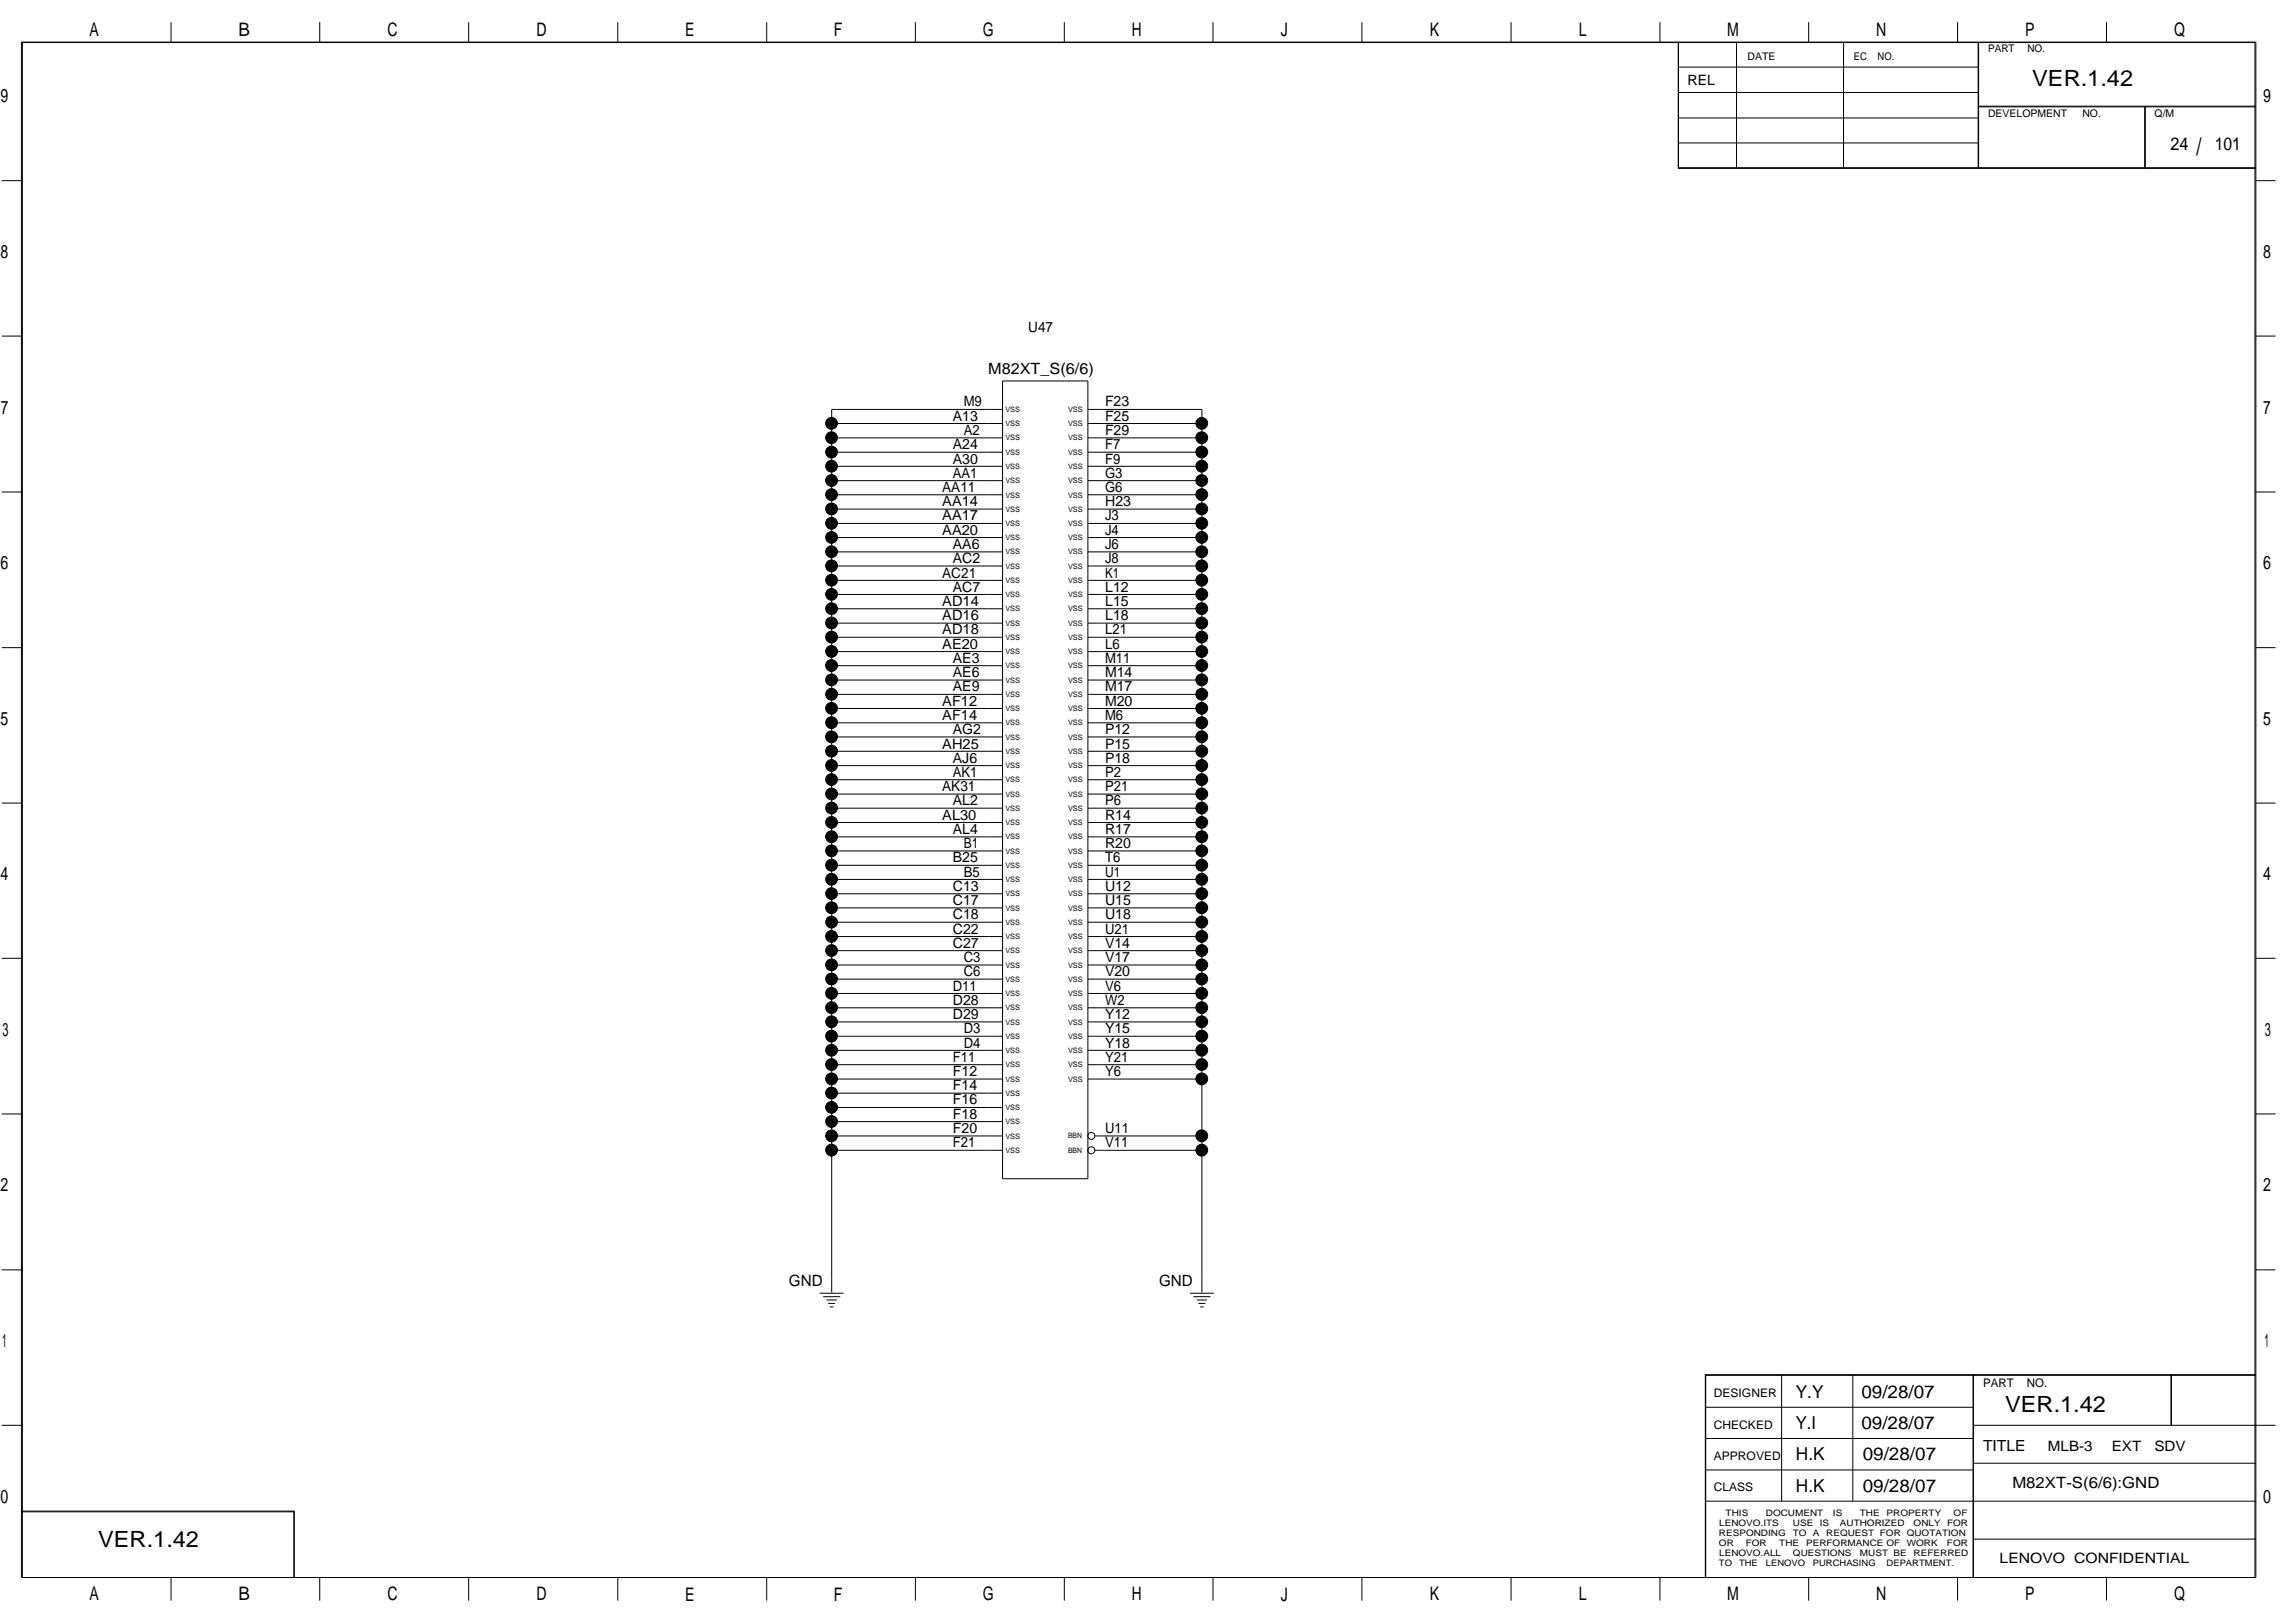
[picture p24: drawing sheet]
<svg xmlns="http://www.w3.org/2000/svg" width="420mm" height="297mm" viewBox="0 0 420 297" stroke-linecap="round" stroke-linejoin="round" font-family="sans-serif">
<defs><g id="words">
<text font-size="4.4" x="402.1" y="28.4">/</text>
<g font-size="4.1">
<text x="372.1" y="15.7">VER.1.42</text>
<text x="367.1" y="258.4">VER.1.42</text>
<text x="18" y="283.2">VER.1.42</text>
</g>
<g font-size="3.4">
<text x="16.4" y="6.6">A</text>
<text x="43.6" y="6.6">B</text>
<text x="70.9" y="6.6">C</text>
<text x="98.2" y="6.6">D</text>
<text x="125.4" y="6.6">E</text>
<text x="152.7" y="6.6">F</text>
<text x="179.9" y="6.6">G</text>
<text x="207.2" y="6.6">H</text>
<text x="234.5" y="6.6">J</text>
<text x="261.8" y="6.6">K</text>
<text x="289" y="6.6">L</text>
<text x="316.2" y="6.6">M</text>
<text x="343.5" y="6.6">N</text>
<text x="370.8" y="6.6">P</text>
<text x="398" y="6.6">Q</text>
<text x=".1" y="18.8">9</text>
<text x="414.3" y="18.8">9</text>
<text x=".1" y="47.2">8</text>
<text x="414.3" y="47.2">8</text>
<text x=".2" y="75.7">7</text>
<text x="414.3" y="75.7">7</text>
<text x=".1" y="104.2">6</text>
<text x="414.3" y="104.2">6</text>
<text x=".1" y="132.7">5</text>
<text x="414.3" y="132.7">5</text>
<text x=".1" y="161.1">4</text>
<text x="414.3" y="161.1">4</text>
<text x=".5" y="189.6">3</text>
<text x="414.6" y="189.6">3</text>
<text x=".1" y="218.1">2</text>
<text x="414.3" y="218.1">2</text>
<text x=".4" y="246.6">1</text>
<text x="414.6" y="246.6">1</text>
<text x=".1" y="275.1">0</text>
<text x="414.3" y="275.1">0</text>
<text x="16.4" y="292.9">A</text>
<text x="43.6" y="292.9">B</text>
<text x="70.9" y="292.9">C</text>
<text x="98.2" y="292.9">D</text>
<text x="125.4" y="292.9">E</text>
<text x="152.7" y="292.9">F</text>
<text x="179.9" y="292.9">G</text>
<text x="207.2" y="292.9">H</text>
<text x="234.5" y="292.9">J</text>
<text x="261.8" y="292.9">K</text>
<text x="289" y="292.9">L</text>
<text x="316.2" y="292.9">M</text>
<text x="343.5" y="292.9">N</text>
<text x="370.8" y="292.9">P</text>
<text x="398" y="292.9">Q</text>
</g>
<g font-size="3.3">
<text x="397.4" y="27.4">24</text>
<text x="405.5" y="27.4">101</text>
<text x="328.7" y="255.8">Y.Y</text>
<text x="340.8" y="255.8">09/28/07</text>
<text x="328.7" y="261.6">Y.I</text>
<text x="340.8" y="261.6">09/28/07</text>
<text x="328.8" y="267.3">H.K</text>
<text x="341" y="267.3">09/28/07</text>
<text x="328.8" y="273">H.K</text>
<text x="341" y="273">09/28/07</text>
</g>
<g font-size="2.8">
<text x="180.9" y="68.4">M82XT_S(6/6)</text>
<text x="144.4" y="235.3">GND</text>
<text x="212.2" y="235.3">GND</text>
<text x="363" y="265.6">TITLE</text>
<text x="368.4" y="272.3">M82XT-S(6/6):GND</text>
</g>
<g font-size="2.6">
<text x="308.9" y="15.5">REL</text>
<text x="188.2" y="60.8">U47</text>
<text x="174.4" y="77">A13</text>
<text x="176.4" y="74.4">M9</text>
<text x="202.3" y="77">F25</text>
<text x="202.3" y="74.4">F23</text>
<text x="174.4" y="82.2">A24</text>
<text x="176.4" y="79.6">A2</text>
<text x="202.3" y="82.2">F7</text>
<text x="202.3" y="79.6">F29</text>
<text x="174.4" y="87.4">AA1</text>
<text x="174.4" y="84.8">A30</text>
<text x="202.3" y="87.4">G3</text>
<text x="202.3" y="84.8">F9</text>
<text x="172.5" y="95.2">AA17</text>
<text x="172.5" y="92.7">AA14</text>
<text x="172.5" y="90">AA11</text>
<text x="202.3" y="95.2">J3</text>
<text x="202.3" y="90">G6</text>
<text x="202.3" y="92.7">H23</text>
<text x="172.5" y="97.9">AA20</text>
<text x="174.4" y="100.5">AA6</text>
<text x="202.3" y="100.5">J6</text>
<text x="202.3" y="97.9">J4</text>
<text x="172.5" y="105.7">AC21</text>
<text x="174.4" y="103.1">AC2</text>
<text x="202.3" y="103.1">J8</text>
<text x="202.3" y="105.7">K1</text>
<text x="172.5" y="113.5">AD16</text>
<text x="172.5" y="110.9">AD14</text>
<text x="174.4" y="108.3">AC7</text>
<text x="202.3" y="113.5">L18</text>
<text x="202.3" y="110.9">L15</text>
<text x="202.3" y="108.3">L12</text>
<text x="172.5" y="118.7">AE20</text>
<text x="172.5" y="116.1">AD18</text>
<text x="202.3" y="118.7">L6</text>
<text x="202.3" y="116.1">L21</text>
<text x="174.4" y="124">AE6</text>
<text x="174.4" y="121.3">AE3</text>
<text x="202.3" y="124">M14</text>
<text x="202.3" y="121.3">M11</text>
<text x="172.5" y="131.7">AF14</text>
<text x="172.5" y="129.2">AF12</text>
<text x="174.4" y="126.5">AE9</text>
<text x="202.3" y="131.7">M6</text>
<text x="202.3" y="129.2">M20</text>
<text x="202.3" y="126.5">M17</text>
<text x="172.5" y="137">AH25</text>
<text x="174.4" y="134.4">AG2</text>
<text x="202.3" y="137">P15</text>
<text x="202.3" y="134.4">P12</text>
<text x="174.4" y="142.2">AK1</text>
<text x="174.4" y="139.6">AJ6</text>
<text x="202.3" y="142.2">P2</text>
<text x="202.3" y="139.6">P18</text>
<text x="172.5" y="144.8">AK31</text>
<text x="174.4" y="147.4">AL2</text>
<text x="202.3" y="147.4">P6</text>
<text x="202.3" y="144.8">P21</text>
<text x="172.5" y="150">AL30</text>
<text x="174.4" y="152.6">AL4</text>
<text x="176.4" y="155.2">B1</text>
<text x="202.3" y="155.2">R20</text>
<text x="202.3" y="152.6">R17</text>
<text x="202.3" y="150">R14</text>
<text x="174.4" y="157.8">B25</text>
<text x="176.4" y="160.4">B5</text>
<text x="202.3" y="160.4">U1</text>
<text x="202.3" y="157.8">T6</text>
<text x="174.4" y="165.7">C17</text>
<text x="174.4" y="163.1">C13</text>
<text x="202.3" y="165.7">U15</text>
<text x="202.3" y="163.1">U12</text>
<text x="174.4" y="173.5">C27</text>
<text x="174.4" y="170.9">C22</text>
<text x="174.4" y="168.3">C18</text>
<text x="202.3" y="173.5">V14</text>
<text x="202.3" y="170.9">U21</text>
<text x="202.3" y="168.3">U18</text>
<text x="176.4" y="178.7">C6</text>
<text x="176.4" y="176.1">C3</text>
<text x="202.3" y="178.7">V20</text>
<text x="202.3" y="176.1">V17</text>
<text x="174.4" y="183.9">D28</text>
<text x="174.4" y="181.3">D11</text>
<text x="202.3" y="183.9">W2</text>
<text x="202.3" y="181.3">V6</text>
<text x="174.4" y="186.5">D29</text>
<text x="176.4" y="191.7">D4</text>
<text x="176.4" y="189.1">D3</text>
<text x="202.3" y="191.7">Y18</text>
<text x="202.3" y="189.1">Y15</text>
<text x="202.3" y="186.5">Y12</text>
<text x="174.4" y="196.9">F12</text>
<text x="174.4" y="194.4">F11</text>
<text x="202.3" y="196.9">Y6</text>
<text x="202.3" y="194.4">Y21</text>
<text x="174.4" y="202.1">F16</text>
<text x="174.4" y="199.6">F14</text>
<text x="174.4" y="210">F21</text>
<text x="174.4" y="207.4">F20</text>
<text x="174.4" y="204.8">F18</text>
<text x="202.3" y="210">V11</text>
<text x="202.3" y="207.4">U11</text>
<text x="374.9" y="265.5">MLB-3</text>
<text x="386.6" y="265.5">EXT</text>
<text x="394.4" y="265.5">SDV</text>
<text x="366.1" y="286.1">LENOVO CONFIDENTIAL</text>
</g>
<g font-size="2.2">
<text x="313.8" y="255.7">DESIGNER</text>
<text x="363" y="253.8">PART</text>
<text x="371.1" y="253.8">NO.</text>
<text x="313.8" y="261.5">CHECKED</text>
<text x="313.8" y="267.2">APPROVED</text>
<text x="313.8" y="272.9">CLASS</text>
</g>
<g font-size="1.9">
<text x="319.9" y="11">DATE</text>
<text x="339.4" y="11">EC</text>
<text x="343.7" y="11">NO.</text>
<text x="364" y="9.5">PART</text>
<text x="371.2" y="9.5">NO.</text>
<text x="364" y="21.3">DEVELOPMENT</text>
<text x="381.2" y="21.3">NO.</text>
<text x="394.5" y="21.3">Q/M</text>
</g>
<g font-size="1.6">
<text x="314.7" y="281.2">RESPONDING</text>
<text x="314.7" y="279.3">LENOVO.ITS</text>
<text x="315.9" y="277.5">THIS</text>
<text x="323.3" y="277.5">DOCUMENT</text>
<text x="328.2" y="281.2">TO</text>
<text x="328.2" y="279.3">USE</text>
<text x="331.9" y="281.2">A</text>
<text x="333.2" y="279.3">IS</text>
<text x="334.3" y="281.2">REQUEST FOR QUOTATION</text>
<text x="335.6" y="277.5">IS</text>
<text x="336.8" y="279.3">AUTHORIZED</text>
<text x="340.5" y="277.5">THE</text>
<text x="345.4" y="277.5">PROPERTY</text>
<text x="350.3" y="279.3">ONLY</text>
<text x="356.5" y="279.3">FOR</text>
<text x="357.7" y="277.5">OF</text>
<text x="314.7" y="286.7">TO</text>
<text x="314.7" y="283">OR</text>
<text x="314.7" y="284.9">LENOVO.ALL</text>
<text x="318.4" y="286.7">THE</text>
<text x="319.6" y="283">FOR</text>
<text x="323.3" y="286.7">LENOVO</text>
<text x="325.7" y="283">THE</text>
<text x="328.2" y="284.9">QUESTIONS</text>
<text x="330.7" y="283">PERFORMANCE OF</text>
<text x="331.9" y="286.7">PURCHASING</text>
<text x="340.5" y="284.9">MUST BE</text>
<text x="345.4" y="286.7">DEPARTMENT.</text>
<text x="349.1" y="283">WORK</text>
<text x="350.3" y="284.9">REFERRED</text>
<text x="356.4" y="283">FOR</text>
</g>
<g font-size="1.4">
<text x="184.1" y="75.4">VSS</text>
<text x="195.5" y="75.4">VSS</text>
<text x="184.1" y="78">VSS</text>
<text x="184.1" y="80.6">VSS</text>
<text x="184.1" y="83.2">VSS</text>
<text x="195.5" y="78">VSS</text>
<text x="195.5" y="80.6">VSS</text>
<text x="195.5" y="83.2">VSS</text>
<text x="184.1" y="85.8">VSS</text>
<text x="184.1" y="88.4">VSS</text>
<text x="195.5" y="85.8">VSS</text>
<text x="195.5" y="88.4">VSS</text>
<text x="184.1" y="91.1">VSS</text>
<text x="184.1" y="93.6">VSS</text>
<text x="195.5" y="91.1">VSS</text>
<text x="195.5" y="93.6">VSS</text>
<text x="184.1" y="96.3">VSS</text>
<text x="184.1" y="98.8">VSS</text>
<text x="184.1" y="101.5">VSS</text>
<text x="195.5" y="96.3">VSS</text>
<text x="195.5" y="98.9">VSS</text>
<text x="195.5" y="101.5">VSS</text>
<text x="184.1" y="104.1">VSS</text>
<text x="184.1" y="106.7">VSS</text>
<text x="195.5" y="104.1">VSS</text>
<text x="195.5" y="106.7">VSS</text>
<text x="184.1" y="109.3">VSS</text>
<text x="184.1" y="111.9">VSS</text>
<text x="195.5" y="109.3">VSS</text>
<text x="195.5" y="111.9">VSS</text>
<text x="184.1" y="114.5">VSS</text>
<text x="184.1" y="117.1">VSS</text>
<text x="184.1" y="119.7">VSS</text>
<text x="195.5" y="114.5">VSS</text>
<text x="195.5" y="117.1">VSS</text>
<text x="195.5" y="119.7">VSS</text>
<text x="184.1" y="122.3">VSS</text>
<text x="184.1" y="124.9">VSS</text>
<text x="195.5" y="122.3">VSS</text>
<text x="195.5" y="124.9">VSS</text>
<text x="184.1" y="127.6">VSS</text>
<text x="184.1" y="130.2">VSS</text>
<text x="195.5" y="127.6">VSS</text>
<text x="195.5" y="130.2">VSS</text>
<text x="184.1" y="132.8">VSS</text>
<text x="184.1" y="135.4">VSS</text>
<text x="184.1" y="138">VSS</text>
<text x="195.5" y="132.8">VSS</text>
<text x="195.5" y="135.4">VSS</text>
<text x="195.5" y="138">VSS</text>
<text x="184.1" y="140.6">VSS</text>
<text x="184.1" y="143.2">VSS</text>
<text x="195.5" y="140.6">VSS</text>
<text x="195.5" y="143.2">VSS</text>
<text x="184.1" y="145.8">VSS</text>
<text x="184.1" y="148.4">VSS</text>
<text x="195.5" y="145.8">VSS</text>
<text x="195.5" y="148.4">VSS</text>
<text x="184.1" y="151">VSS</text>
<text x="184.1" y="153.6">VSS</text>
<text x="195.5" y="151">VSS</text>
<text x="195.5" y="153.6">VSS</text>
<text x="184.1" y="156.2">VSS</text>
<text x="184.1" y="158.8">VSS</text>
<text x="184.1" y="161.5">VSS</text>
<text x="195.5" y="156.2">VSS</text>
<text x="195.5" y="158.8">VSS</text>
<text x="195.5" y="161.5">VSS</text>
<text x="184.1" y="164">VSS</text>
<text x="184.1" y="166.7">VSS</text>
<text x="195.5" y="164">VSS</text>
<text x="195.5" y="166.7">VSS</text>
<text x="184.1" y="169.3">VSS</text>
<text x="184.1" y="171.9">VSS</text>
<text x="195.5" y="169.3">VSS</text>
<text x="195.5" y="171.9">VSS</text>
<text x="184.1" y="174.5">VSS</text>
<text x="184.1" y="177.1">VSS</text>
<text x="184.1" y="179.7">VSS</text>
<text x="195.5" y="174.5">VSS</text>
<text x="195.5" y="177.1">VSS</text>
<text x="195.5" y="179.7">VSS</text>
<text x="184.1" y="182.3">VSS</text>
<text x="184.1" y="184.9">VSS</text>
<text x="195.5" y="182.3">VSS</text>
<text x="195.5" y="184.9">VSS</text>
<text x="184.1" y="187.5">VSS</text>
<text x="184.1" y="190.1">VSS</text>
<text x="195.5" y="187.5">VSS</text>
<text x="195.5" y="190.1">VSS</text>
<text x="184.1" y="192.7">VSS</text>
<text x="184.1" y="195.3">VSS</text>
<text x="184.1" y="198">VSS</text>
<text x="195.5" y="192.7">VSS</text>
<text x="195.5" y="195.3">VSS</text>
<text x="195.5" y="198">VSS</text>
<text x="184.1" y="200.5">VSS</text>
<text x="184.1" y="203.2">VSS</text>
<text x="184.1" y="205.8">VSS</text>
<text x="184.1" y="208.4">VSS</text>
<text x="195.5" y="208.4">BBN</text>
<text x="184.1" y="211">VSS</text>
<text x="195.5" y="211">BBN</text>
</g>
</g></defs>
<g fill="none" stroke="#000" stroke-width=".18">
<path d="M3.9 7.7h409.1v281h-409.1zM31.3 4.1v3.6M58.5 4.1v3.6M85.8 4.1v3.6M113.1 4.1v3.6M140.4 4.1v3.6M167.6 4.1v3.6M194.8 4.1v3.6M222.1 4.1v3.6M249.3 4.1v3.6M276.6 4.1v3.6M303.9 4.1v3.6"/>
<path d="M307.2 7.7v23.1h105.8M307.2 12.3h55M307.2 16.9h55M307.3 7.7v23.1M317.9 7.7v23.1M331.1 4.1v3.6M337.5 7.7v23.1M358.4 4.1v3.6M362.2 7.7v23.1M362.2 19.4h50.8M362.2 19.6h50.8M385.6 4.1v3.6"/>
<path d="M392.6 19.6v11.2M392.8 19.6v11.2M.3 33.1h3.6M307.2 30.7h105.8M307.2 21.6h55M307.3 26.2h54.9M413 33.1h3.6M.3 61.5h3.6M183.5 74.9h-31.2v5.2M183.5 77.5h-31.2M183.5 69.7h15.7v146h-15.7zM199.2 74.9h20.8v135.6"/>
<path d="M220 77.5h-20.8M413 61.5h3.6M.3 90h3.6M183.5 80.1h-31.2v2.7M183.5 82.8h-31.2v2.5M183.5 85.3h-31.2v2.7M183.5 88h-31.2v2.6M183.5 90.6h-31.2v2.6M183.5 93.2h-31.2v2.6M183.5 95.8h-31.2v2.6M183.5 98.4h-31.2v2.6M220 98.4h-20.8"/>
<path d="M220 95.8h-20.8M220 93.2h-20.8M220 90.6h-20.8M220 88h-20.8M220 85.3h-20.8M220 82.8h-20.8M220 80.1h-20.8M413 90h3.6M.3 118.5h3.6M183.5 101h-31.2v2.6M183.5 103.6h-31.2v2.6M183.5 106.2h-31.2v2.6"/>
<path d="M183.5 108.8h-31.2v2.6M183.5 111.4h-31.2v2.6M183.5 114h-31.2v2.6M183.5 116.6h-31.2v2.7M183.5 119.3h-31.2v2.5M220 119.3h-20.8M220 116.6h-20.8M220 114h-20.8M220 111.4h-20.8M220 108.8h-20.8M220 106.2h-20.8M220 103.6h-20.8"/>
<path d="M220 101h-20.8M413 118.5h3.6M152.3 127.1v5.2M183.5 121.8h-31.2v2.7M183.5 124.5h-31.2v2.6M183.5 132.3h-31.2v2.6M183.5 134.9h-31.2v2.6M183.5 137.5h-31.2v2.6M183.5 129.7h-31.2M183.5 127.1h-31.2M220 137.5h-20.8M220 134.9h-20.8"/>
<path d="M220 132.3h-20.8M220 129.7h-20.8M220 127.1h-20.8M220 124.5h-20.8M220 121.8h-20.8M.3 147h3.6M183.5 140.1h-31.2v2.6M183.5 142.7h-31.2v2.6M183.5 145.3h-31.2v2.6M183.5 147.9h-31.2v2.6M183.5 150.5h-31.2v2.7M183.5 153.2h-31.2v2.5"/>
<path d="M183.5 155.7h-31.2v2.7M183.5 158.4h-31.2v2.6M220 158.4h-20.8M220 155.7h-20.8M220 153.2h-20.8M220 150.5h-20.8M220 147.9h-20.8M220 145.3h-20.8M220 142.7h-20.8M220 140.1h-20.8M413 147h3.6M.3 175.4h3.6"/>
<path d="M183.5 161h-31.2v2.6M183.5 163.6h-31.2v2.6M183.5 166.2h-31.2v2.6M183.5 168.8h-31.2v2.6M183.5 171.4h-31.2v2.6M183.5 174h-31.2v2.6M183.5 176.6h-31.2v2.6M183.5 179.2h-31.2v2.6M220 179.2h-20.8M220 176.6h-20.8M220 174h-20.8M220 171.4h-20.8"/>
<path d="M220 168.8h-20.8M220 166.2h-20.8M220 163.6h-20.8M220 161h-20.8M413 175.4h3.6M152.3 181.8v5.2M183.5 187h-31.2v2.7M183.5 189.7h-31.2v2.5M183.5 192.2h-31.2v2.7M183.5 194.9h-31.2v2.6M183.5 197.5h-31.2v2.6M183.5 184.4h-31.2"/>
<path d="M183.5 181.8h-31.2M220 197.5h-20.8M220 194.9h-20.8M220 192.2h-20.8M220 189.7h-20.8M220 187h-20.8M220 184.4h-20.8M220 181.8h-20.8M.3 203.9h3.6M152.3 210.5v26.1M183.5 200.1h-31.2v2.6M183.5 202.7h-31.2v2.6"/>
<path d="M183.5 205.3h-31.2v2.6M183.5 207.9h-31.2v2.6M183.5 210.5h-31.2M200.4 210.5h19.6v26.1M220 207.9h-19.6M413 203.9h3.6M.3 232.4h3.6M150.1 236.7h4.3M150.7 237.3h3.1M151.3 237.9h1.9M151.6 238.5h1.3M151.9 239.2h.7"/>
<path d="M217.8 236.7h4.4M218.5 237.3h3.1M219.1 237.9h1.9M219.4 238.5h1.3M219.7 239.2h.6M413 232.4h3.6M312.2 251.7h100.8M312.2 257.6h49M312.3 251.6v37M326.2 251.6v23.1M339.2 251.6v23.1M361.2 251.6v37"/>
<path d="M361.3 251.6v37M397.5 251.6v9.3M413 251.6h-100.8v37M.3 260.9h3.6M3.9 276.6h50v12M3.9 276.7h50M53.8 276.6v12M312.2 274.7h100.8M312.2 263.3h49M312.2 269h49M361.2 267.8h51.8M361.2 260.9h55.4"/>
<path d="M31.3 288.6v4.3M58.5 288.6v4.3M85.8 288.6v4.3M113.1 288.6v4.3M140.4 288.6v4.3M167.6 288.6v4.3M194.8 288.6v4.3M222.1 288.6v4.3M249.3 288.6v4.3M276.6 288.6v4.3M303.9 288.6v4.3M331.1 288.6v4.3"/>
<path d="M358.4 288.6v4.3M361.2 281.7h51.8M385.6 288.6v4.3M412.8 288.6v-280.8h-408.7v280.8"/>
<circle cx="199.8" cy="210.5" r=".64"/>
<circle cx="199.8" cy="207.9" r=".64"/>
</g>
<g fill="#000" stroke="#000" stroke-width=".18">
<circle cx="152.2" cy="77.5" r="1.08"/>
<circle cx="220" cy="77.5" r="1.08"/>
<circle cx="152.2" cy="98.4" r="1.08"/>
<circle cx="152.2" cy="82.7" r="1.08"/>
<circle cx="152.2" cy="93.1" r="1.08"/>
<circle cx="152.2" cy="80.1" r="1.08"/>
<circle cx="152.2" cy="87.9" r="1.08"/>
<circle cx="152.2" cy="95.8" r="1.08"/>
<circle cx="152.2" cy="85.3" r="1.08"/>
<circle cx="152.2" cy="90.5" r="1.08"/>
<circle cx="220" cy="98.4" r="1.08"/>
<circle cx="220" cy="93.1" r="1.08"/>
<circle cx="220" cy="90.5" r="1.08"/>
<circle cx="220" cy="80.1" r="1.08"/>
<circle cx="220" cy="82.7" r="1.08"/>
<circle cx="220" cy="95.8" r="1.08"/>
<circle cx="220" cy="85.3" r="1.08"/>
<circle cx="220" cy="87.9" r="1.08"/>
<circle cx="152.2" cy="101" r="1.08"/>
<circle cx="152.2" cy="108.8" r="1.08"/>
<circle cx="152.2" cy="114" r="1.08"/>
<circle cx="152.2" cy="116.6" r="1.08"/>
<circle cx="152.2" cy="119.2" r="1.08"/>
<circle cx="152.2" cy="111.4" r="1.08"/>
<circle cx="152.2" cy="106.2" r="1.08"/>
<circle cx="152.2" cy="103.6" r="1.08"/>
<circle cx="220" cy="108.8" r="1.08"/>
<circle cx="220" cy="114" r="1.08"/>
<circle cx="220" cy="103.6" r="1.08"/>
<circle cx="220" cy="119.2" r="1.08"/>
<circle cx="220" cy="116.6" r="1.08"/>
<circle cx="220" cy="101" r="1.08"/>
<circle cx="220" cy="106.2" r="1.08"/>
<circle cx="220" cy="111.4" r="1.08"/>
<circle cx="152.2" cy="137.5" r="1.08"/>
<circle cx="152.2" cy="121.8" r="1.08"/>
<circle cx="152.2" cy="124.4" r="1.08"/>
<circle cx="152.2" cy="127.1" r="1.08"/>
<circle cx="152.2" cy="132.3" r="1.08"/>
<circle cx="152.2" cy="134.8" r="1.08"/>
<circle cx="152.2" cy="129.6" r="1.08"/>
<circle cx="220" cy="124.4" r="1.08"/>
<circle cx="220" cy="129.6" r="1.08"/>
<circle cx="220" cy="132.3" r="1.08"/>
<circle cx="220" cy="121.8" r="1.08"/>
<circle cx="220" cy="134.8" r="1.08"/>
<circle cx="220" cy="127.1" r="1.08"/>
<circle cx="220" cy="137.5" r="1.08"/>
<circle cx="152.2" cy="145.3" r="1.08"/>
<circle cx="152.2" cy="150.5" r="1.08"/>
<circle cx="152.2" cy="153.1" r="1.08"/>
<circle cx="152.2" cy="147.9" r="1.08"/>
<circle cx="152.2" cy="140.1" r="1.08"/>
<circle cx="152.2" cy="142.7" r="1.08"/>
<circle cx="152.2" cy="155.7" r="1.08"/>
<circle cx="152.2" cy="158.3" r="1.08"/>
<circle cx="220" cy="155.7" r="1.08"/>
<circle cx="220" cy="150.5" r="1.08"/>
<circle cx="220" cy="158.3" r="1.08"/>
<circle cx="220" cy="140.1" r="1.08"/>
<circle cx="220" cy="142.7" r="1.08"/>
<circle cx="220" cy="145.3" r="1.08"/>
<circle cx="220" cy="147.9" r="1.08"/>
<circle cx="220" cy="153.1" r="1.08"/>
<circle cx="152.2" cy="168.8" r="1.08"/>
<circle cx="152.2" cy="174" r="1.08"/>
<circle cx="152.2" cy="171.4" r="1.08"/>
<circle cx="152.2" cy="179.2" r="1.08"/>
<circle cx="152.2" cy="176.6" r="1.08"/>
<circle cx="152.2" cy="166.1" r="1.08"/>
<circle cx="152.2" cy="163.6" r="1.08"/>
<circle cx="152.2" cy="160.9" r="1.08"/>
<circle cx="220" cy="179.2" r="1.08"/>
<circle cx="220" cy="163.6" r="1.08"/>
<circle cx="220" cy="168.8" r="1.08"/>
<circle cx="220" cy="176.6" r="1.08"/>
<circle cx="220" cy="160.9" r="1.08"/>
<circle cx="220" cy="166.1" r="1.08"/>
<circle cx="220" cy="174" r="1.08"/>
<circle cx="220" cy="171.4" r="1.08"/>
<circle cx="152.2" cy="197.5" r="1.08"/>
<circle cx="152.2" cy="181.8" r="1.08"/>
<circle cx="152.2" cy="187" r="1.08"/>
<circle cx="152.2" cy="192.2" r="1.08"/>
<circle cx="152.2" cy="184.4" r="1.08"/>
<circle cx="152.2" cy="194.8" r="1.08"/>
<circle cx="152.2" cy="189.6" r="1.08"/>
<circle cx="220" cy="197.5" r="1.08"/>
<circle cx="220" cy="187" r="1.08"/>
<circle cx="220" cy="184.4" r="1.08"/>
<circle cx="220" cy="189.6" r="1.08"/>
<circle cx="220" cy="192.2" r="1.08"/>
<circle cx="220" cy="194.8" r="1.08"/>
<circle cx="220" cy="181.8" r="1.08"/>
<circle cx="152.2" cy="210.5" r="1.08"/>
<circle cx="152.2" cy="200" r="1.08"/>
<circle cx="152.2" cy="202.7" r="1.08"/>
<circle cx="152.2" cy="207.9" r="1.08"/>
<circle cx="152.2" cy="205.2" r="1.08"/>
<circle cx="220" cy="210.5" r="1.08"/>
<circle cx="220" cy="207.9" r="1.08"/>
</g>
<use href="#words"/>
</svg>
